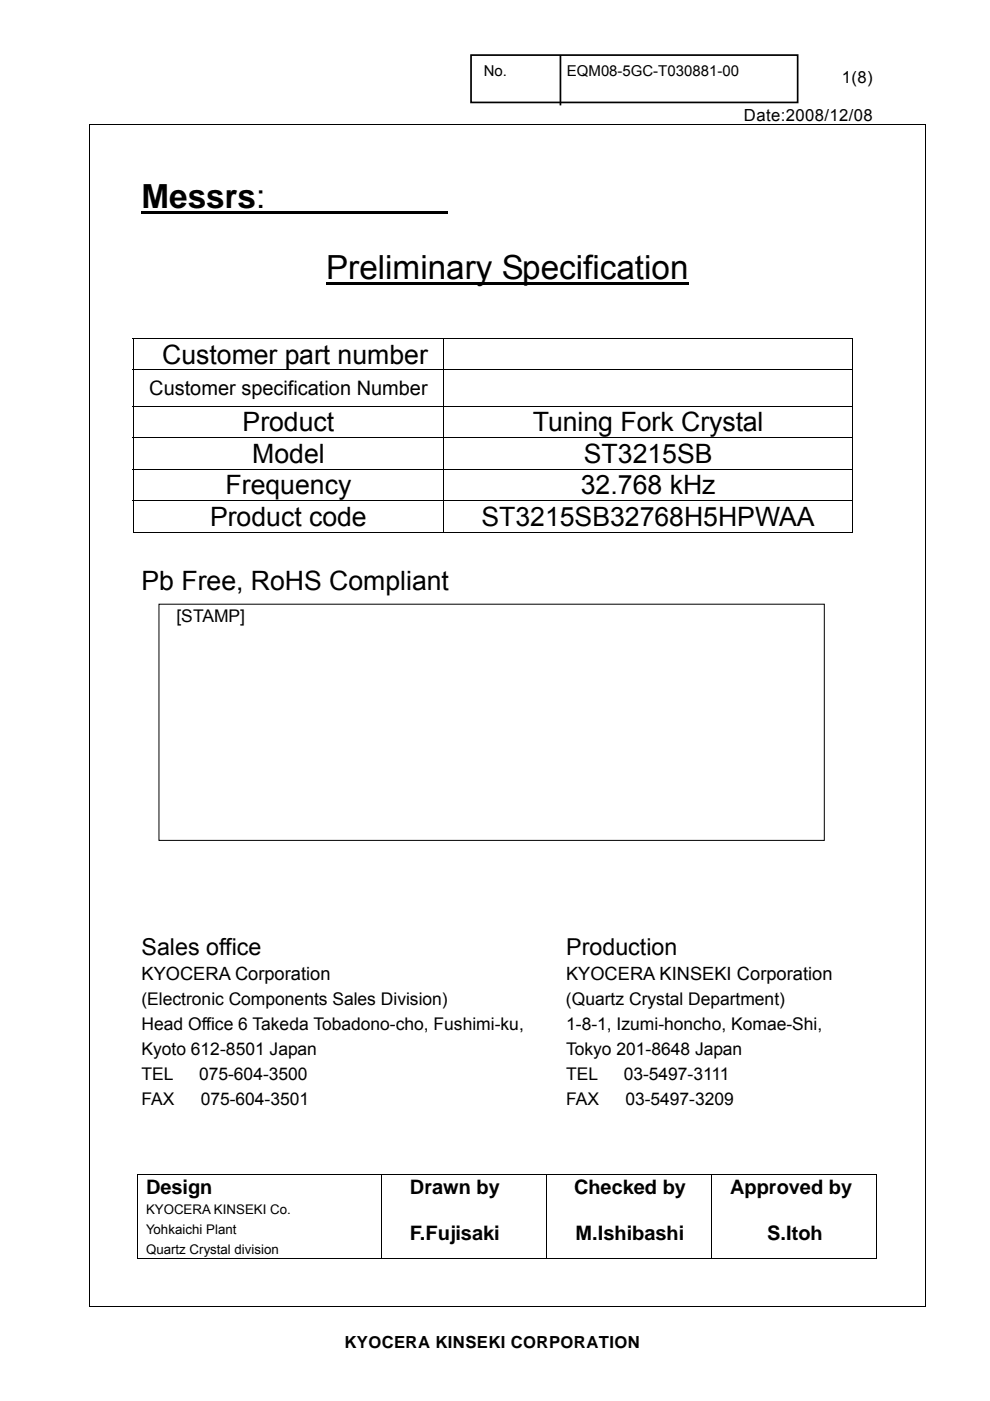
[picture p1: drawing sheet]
<svg xmlns="http://www.w3.org/2000/svg" width="210mm" height="297mm" viewBox="0 0 210 297" stroke-linecap="round" stroke-linejoin="round" font-family="sans-serif">
<defs><g id="words">
<g font-size="7">
<text x="30" y="44">Messrs:</text>
<text x="69.2" y="59.1">Preliminary Specification</text>
</g>
<g font-size="5.7">
<text x="34.4" y="77.1">Customer part number</text>
<text x="51.5" y="91.5">Product</text>
<text x="113" y="91.5">Tuning Fork Crystal</text>
<text x="53.5" y="98.1">Model</text>
<text x="123.8" y="98.1">ST3215SB</text>
<text x="47.8" y="104.8">Frequency</text>
<text x="123.2" y="104.8">32.768 kHz</text>
<text x="44.6" y="111.5">Product code</text>
<text x="102.1" y="111.5">ST3215SB32768H5HPWAA</text>
<text x="30" y="125">Pb Free, RoHS Compliant</text>
</g>
<g font-size="4.9">
<text x="30" y="202.6">Sales office</text>
<text x="120.1" y="202.6">Production</text>
</g>
<g font-size="4.2">
<text x="31.7" y="83.8">Customer specification Number</text>
<text x="31" y="253.1">Design</text>
<text x="87" y="253.1">Drawn by</text>
<text x="121.8" y="253.1">Checked by</text>
<text x="154.9" y="253.1">Approved by</text>
<text x="87" y="262.9">F.Fujisaki</text>
<text x="122.1" y="262.9">M.Ishibashi</text>
<text x="162.8" y="262.9">S.Itoh</text>
</g>
<g font-size="3.9">
<text x="30" y="207.9">KYOCERA Corporation</text>
<text x="120.1" y="207.9">KYOCERA KINSEKI Corporation</text>
</g>
<g font-size="3.7">
<text x="37.4" y="131.8">[STAMP]</text>
<text x="30" y="213.1">(Electronic Components Sales Division)</text>
<text x="120" y="213.1">(Quartz Crystal Department)</text>
<text x="30" y="218.4">Head Office 6 Takeda Tobadono-cho, Fushimi-ku,</text>
<text x="120.1" y="218.4">1-8-1, Izumi-honcho, Komae-Shi,</text>
<text x="30" y="223.7">Kyoto 612-8501 Japan</text>
<text x="120.1" y="223.7">Tokyo 201-8648 Japan</text>
<text x="30" y="229">TEL</text>
<text x="42.2" y="229">075-604-3500</text>
<text x="120.1" y="229">TEL</text>
<text x="132.3" y="229">03-5497-3111</text>
<text x="30" y="234.3">FAX</text>
<text x="42.6" y="234.3">075-604-3501</text>
<text x="120.1" y="234.3">FAX</text>
<text x="132.6" y="234.3">03-5497-3209</text>
</g>
<g font-size="3.5">
<text x="178.6" y="17.5">1(8)</text>
<text x="157.8" y="25.6">Date:2008/12/08</text>
<text x="73" y="285.8">KYOCERA KINSEKI CORPORATION</text>
</g>
<g font-size="3.2">
<text x="102.6" y="16.1">No.</text>
<text x="120.3" y="16.1">EQM08-5GC-T030881-00</text>
</g>
<g font-size="2.8">
<text x="31" y="257.4">KYOCERA KINSEKI Co.</text>
<text x="31" y="261.7">Yohkaichi Plant</text>
<text x="31" y="265.9">Quartz Crystal division</text>
</g>
</g></defs>
<path d="M99.9 11.7h69.3v10h-69.3z" fill-rule="evenodd" fill="#fff" stroke="#000" stroke-width=".36"/>
<path d="M118.9 11.7v10.7" fill="none" stroke="#000" stroke-width=".36"/>
<path d="M18.9 26.2h.2v.2h-.2zM196.2 26.2h.1v.2h-.1zM30 44.8h65.1v.6h-65.1zM28.2 71.6h.1v.2h-.1zM69.2 59.9h76.8v.5h-76.8zM180.8 71.6h.2v.2h-.2zM180.8 112.7h.2v.2h-.2zM29.1 249h.2v.2h-.2zM185.9 249h.2v.2h-.2zM18.9 277h.2v.2h-.2zM185.9 266.7h.2v.2h-.2zM196.2 277h.1v.2h-.1z" fill="#000"/>
<g fill="none" stroke="#000" stroke-width=".21">
<path d="M18.9 26.3h177.4M19 26.4v250.6M196.2 26.4v250.6M28.2 71.7h152.8M28.2 78.4h152.8M28.3 71.8v6.5M28.3 78.5v7.5M94.1 71.8v6.5M94.1 78.5v7.5M180.9 71.8v6.5M180.9 78.5v7.5M28.2 86.1h152.8"/>
<path d="M28.2 92.8h152.8M28.2 99.5h152.8M28.3 86.2v6.5M28.3 92.9v6.5M28.3 99.5v6.5M94.1 86.2v6.5M94.1 92.9v6.5M94.1 99.5v6.5M180.9 86.2v6.5M180.9 92.9v6.5M180.9 99.5v6.5M28.2 106.1h152.8"/>
<path d="M28.2 112.8h65.8M28.3 106.2v6.7M94.1 106.2v6.7M94.2 112.8h86.6M180.9 106.2v6.7M33.7 128.1h141.1v50.1h-141.1zM29.1 249.1h157M29.2 249.2v17.7M81 249.2v17.7M116 249.2v17.7M151 249.2v17.7M186 249.2v17.7"/>
<path d="M18.9 277.1h177.4M29.1 266.8h51.8M81.1 266.8h34.8M116.1 266.8h34.8M151.1 266.8h34.8"/>
</g>
<use href="#words"/>
</svg>
